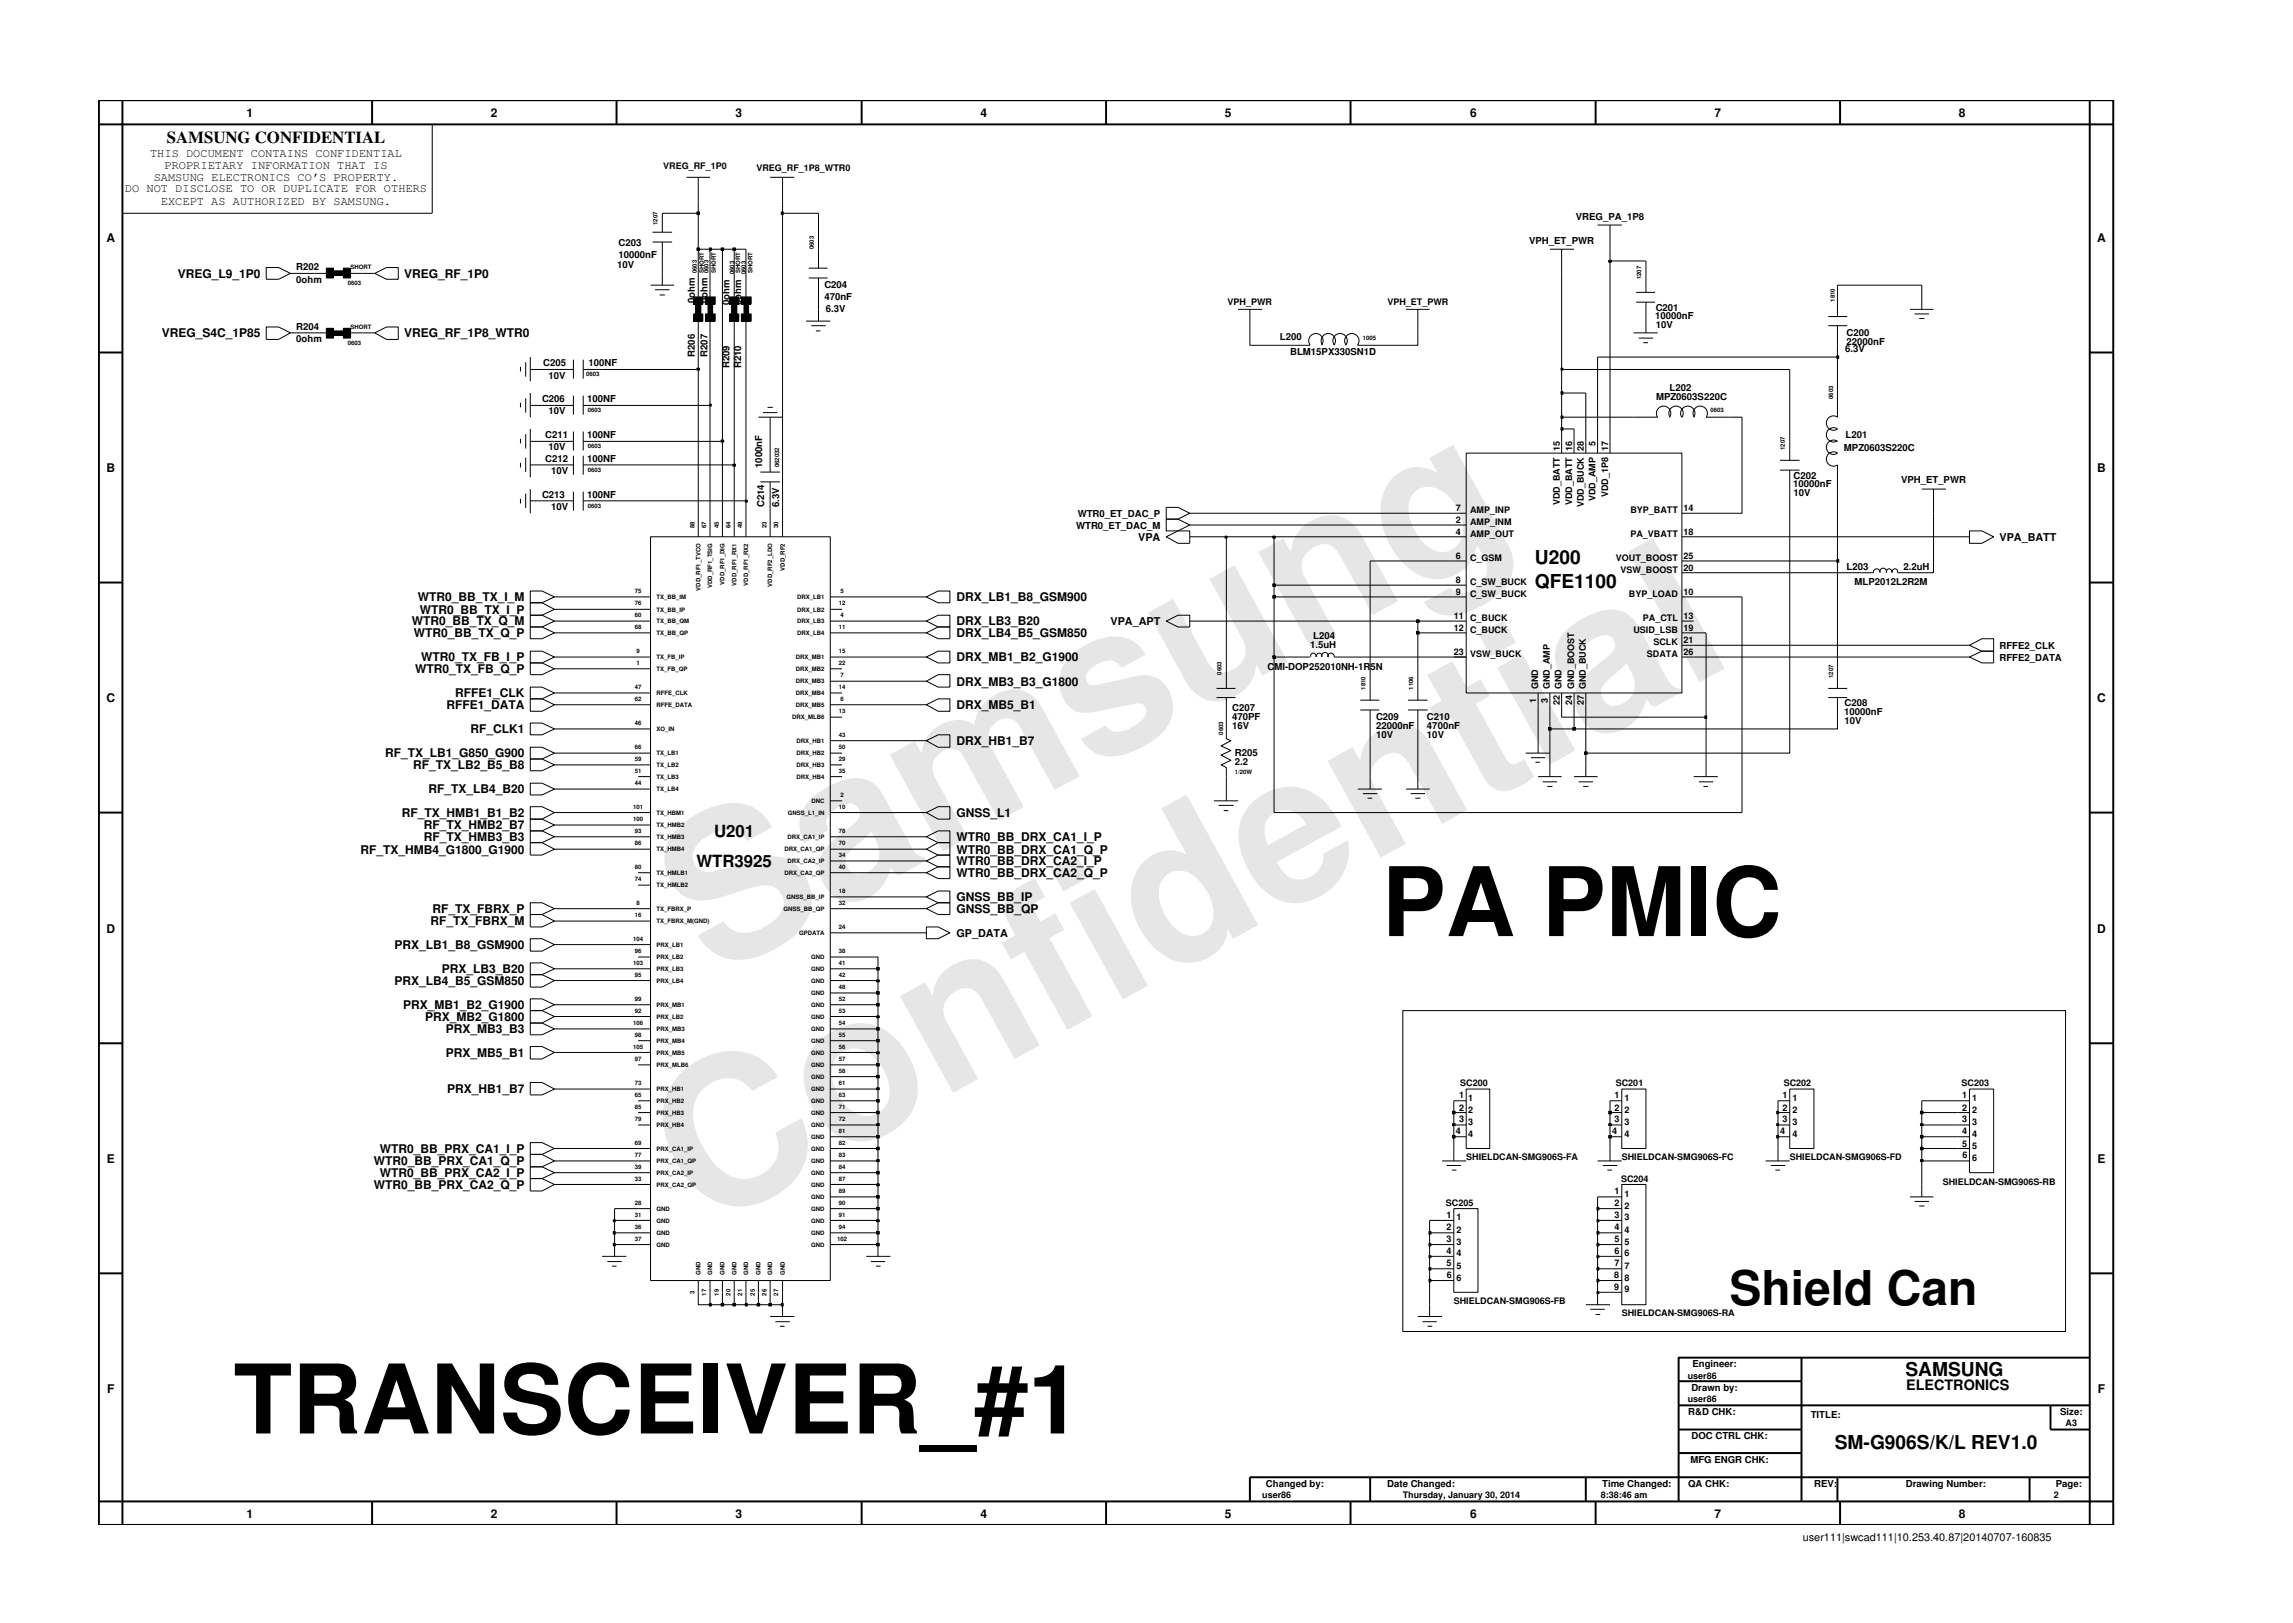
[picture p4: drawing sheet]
<svg xmlns="http://www.w3.org/2000/svg" width="297mm" height="210mm" viewBox="0 0 297 210" stroke-linecap="round" stroke-linejoin="round" font-family="sans-serif">
<defs><g id="words">
<g font-size="26.5" fill="#e6e6e6">
<text x="92.4" y="126.7" transform="rotate(-29 92.4 126.7)">Samsung</text>
<text x="91.1" y="159.4" transform="rotate(-29 91.1 159.4)">Confidential</text>
</g>
<g font-size="12.4">
<text x="179" y="121.3">PA PMIC</text>
<text x="30.3" y="185.7">TRANSCEIVER_#1</text>
</g>
<text font-size="6.2" x="224.1" y="169">Shield Can</text>
<g font-size="2.5">
<text x="198.8" y="76.1">QFE1100</text>
<text x="198.8" y="73.1">U200</text>
<text x="246.8" y="178.3">SAMSUNG</text>
<text x="237.7" y="187.6">SM-G906S/K/L REV1.0</text>
</g>
<g font-size="2.2">
<text x="21.6" y="18.5">SAMSUNG CONFIDENTIAL</text>
<text x="90.2" y="112.3">WTR3925</text>
<text x="92.5" y="108.4">U201</text>
</g>
<text font-size="1.9" x="246.9" y="180">ELECTRONICS</text>
<g font-size="1.6">
<text x="31.9" y="15.2">1</text>
<text x="63.6" y="15.2">2</text>
<text x="95.3" y="15.2">3</text>
<text x="127" y="15.2">4</text>
<text x="158.7" y="15.2">5</text>
<text x="190.4" y="15.2">6</text>
<text x="222.1" y="15.2">7</text>
<text x="253.8" y="15.2">8</text>
<text x="19.4" y="20.3">THIS DOCUMENT CONTAINS CONFIDENTIAL</text>
<text x="19.9" y="23.4">SAMSUNG ELECTRONICS CO’S PROPERTY.</text>
<text x="21.3" y="21.9">PROPRIETARY INFORMATION THAT IS</text>
<text x="16.2" y="24.9">DO NOT DISCLOSE TO OR DUPLICATE FOR OTHERS</text>
<text x="20.8" y="26.5">EXCEPT AS AUTHORIZED BY SAMSUNG.</text>
<text x="13.8" y="31.3">A</text>
<text x="23" y="36">VREG_L9_1P0</text>
<text x="52.4" y="36">VREG_RF_1P0</text>
<text x="271.7" y="31.3">A</text>
<text x="20.9" y="43.7">VREG_S4C_1P85</text>
<text x="52.4" y="43.7">VREG_RF_1P8_WTR0</text>
<text x="13.8" y="61.1">B</text>
<text x="271.7" y="61.1">B</text>
<text x="54.1" y="77.9">WTR0_BB_TX_I_M</text>
<text x="123.9" y="77.9">DRX_LB1_B8_GSM900</text>
<text x="53.3" y="81">WTR0_BB_TX_Q_M</text>
<text x="53.6" y="82.5">WTR0_BB_TX_Q_P</text>
<text x="54.4" y="79.5">WTR0_BB_TX_I_P</text>
<text x="123.9" y="82.5">DRX_LB4_B5_GSM850</text>
<text x="123.9" y="81">DRX_LB3_B20</text>
<text x="53.8" y="87.2">WTR0_TX_FB_Q_P</text>
<text x="54.5" y="85.7">WTR0_TX_FB_I_P</text>
<text x="123.9" y="88.8">DRX_MB3_B3_G1800</text>
<text x="123.9" y="85.7">DRX_MB1_B2_G1900</text>
<text x="13.8" y="90.9">C</text>
<text x="57.8" y="91.9">RFFE1_DATA</text>
<text x="59" y="90.3">RFFE1_CLK</text>
<text x="60.9" y="95">RF_CLK1</text>
<text x="123.9" y="91.9">DRX_MB5_B1</text>
<text x="271.7" y="90.9">C</text>
<text x="49.9" y="98.1">RF_TX_LB1_G850_G900</text>
<text x="53.5" y="99.7">RF_TX_LB2_B5_B8</text>
<text x="123.9" y="96.5">DRX_HB1_B7</text>
<text x="52" y="105.8">RF_TX_HMB1_B1_B2</text>
<text x="54.9" y="107.4">RF_TX_HMB2_B7</text>
<text x="55.5" y="102.8">RF_TX_LB4_B20</text>
<text x="123.9" y="105.8">GNSS_L1</text>
<text x="46.7" y="110.6">RF_TX_HMB4_G1800_G1900</text>
<text x="54.9" y="109">RF_TX_HMB3_B3</text>
<text x="123.9" y="113.6">WTR0_BB_DRX_CA2_Q_P</text>
<text x="123.9" y="112.1">WTR0_BB_DRX_CA2_I_P</text>
<text x="123.9" y="110.6">WTR0_BB_DRX_CA1_Q_P</text>
<text x="123.9" y="109">WTR0_BB_DRX_CA1_I_P</text>
<text x="55.8" y="119.9">RF_TX_FBRX_M</text>
<text x="56" y="118.3">RF_TX_FBRX_P</text>
<text x="123.9" y="118.3">GNSS_BB_QP</text>
<text x="123.9" y="116.8">GNSS_BB_IP</text>
<text x="13.8" y="120.8">D</text>
<text x="51.1" y="122.9">PRX_LB1_B8_GSM900</text>
<text x="271.7" y="120.8">D</text>
<text x="51.1" y="127.6">PRX_LB4_B5_GSM850</text>
<text x="52.2" y="130.7">PRX_MB1_B2_G1900</text>
<text x="57.2" y="126.1">PRX_LB3_B20</text>
<text x="55.1" y="132.2">PRX_MB2_G1800</text>
<text x="57.7" y="133.9">PRX_MB3_B3</text>
<text x="57.7" y="136.9">PRX_MB5_B1</text>
<text x="57.9" y="141.6">PRX_HB1_B7</text>
<text x="49.2" y="149.4">WTR0_BB_PRX_CA1_I_P</text>
<text x="13.8" y="150.6">E</text>
<text x="48.4" y="154">WTR0_BB_PRX_CA2_Q_P</text>
<text x="48.4" y="151">WTR0_BB_PRX_CA1_Q_P</text>
<text x="49.2" y="152.5">WTR0_BB_PRX_CA2_I_P</text>
<text x="271.7" y="150.6">E</text>
<text x="13.9" y="180.4">F</text>
<text x="271.8" y="180.4">F</text>
<text x="31.9" y="196.6">1</text>
<text x="63.6" y="196.6">2</text>
<text x="95.3" y="196.6">3</text>
<text x="127" y="196.6">4</text>
<text x="158.7" y="196.6">5</text>
<text x="190.4" y="196.6">6</text>
<text x="222.1" y="196.6">7</text>
<text x="253.8" y="196.6">8</text>
</g>
<g font-size="1.4">
<text x="147.4" y="70.1">VPA</text>
<text x="259" y="70.1">VPA_BATT</text>
<text x="143.9" y="81">VPA_APT</text>
<text x="123.9" y="121.4">GP_DATA</text>
<text x="233.5" y="199.7">user111|swcad111|10.253.40.87|20140707-160835</text>
</g>
<g font-size="1.2">
<text x="85.9" y="21.9">VREG_RF_1P0</text>
<text x="98" y="22.2">VREG_RF_1P8_WTR0</text>
<text x="204.1" y="28.5">VREG_PA_1P8</text>
<text x="38.4" y="35">R202</text>
<text x="80" y="34.7">10V</text>
<text x="80.1" y="31.9">C203</text>
<text x="80.1" y="33.5">10000nF</text>
<text x="198.1" y="31.6">VPH_ET_PWR</text>
<text x="38.4" y="36.6">0ohm</text>
<text x="90" y="39.3" transform="rotate(-90 90 39.3)">0ohm</text>
<text x="91.6" y="39.3" transform="rotate(-90 91.6 39.3)">0ohm</text>
<text x="94.5" y="39.5" transform="rotate(-90 94.5 39.5)">0ohm</text>
<text x="96" y="39.5" transform="rotate(-90 96 39.5)">0ohm</text>
<text x="106.8" y="38.9">470nF</text>
<text x="106.8" y="37.4">C204</text>
<text x="107" y="40.4">6.3V</text>
<text x="159" y="39.6">VPH_PWR</text>
<text x="179.7" y="39.6">VPH_ET_PWR</text>
<text x="214.4" y="41.3">10000nF</text>
<text x="214.5" y="40.2">C201</text>
<text x="38.4" y="44.3">0ohm</text>
<text x="38.4" y="42.8">R204</text>
<text x="70.4" y="47.4">C205</text>
<text x="76.2" y="47.4">100NF</text>
<text x="90" y="46.3" transform="rotate(-90 90 46.3)">R206</text>
<text x="91.6" y="46.3" transform="rotate(-90 91.6 46.3)">R207</text>
<text x="94.5" y="47.7" transform="rotate(-90 94.5 47.7)">R209</text>
<text x="96" y="47.7" transform="rotate(-90 96 47.7)">R210</text>
<text x="165.8" y="44">L200</text>
<text x="167.1" y="46">BLM15PX330SN1D</text>
<text x="214.5" y="42.5">10V</text>
<text x="239" y="45.6">6.3V</text>
<text x="239.2" y="43.5">C200</text>
<text x="239.2" y="44.7">22000nF</text>
<text x="70.2" y="52.1">C206</text>
<text x="71.1" y="53.6">10V</text>
<text x="71.1" y="49.1">10V</text>
<text x="76.1" y="52.1">100NF</text>
<text x="214.5" y="51.8">MPZ0603S220C</text>
<text x="216.3" y="50.6">L202</text>
<text x="70.6" y="59.9">C212</text>
<text x="70.6" y="56.8">C211</text>
<text x="71.1" y="58.3">10V</text>
<text x="76.1" y="59.9">100NF</text>
<text x="76.1" y="56.8">100NF</text>
<text x="202" y="58.5" transform="rotate(-90 202 58.5)">15</text>
<text x="203.7" y="58.5" transform="rotate(-90 203.7 58.5)">16</text>
<text x="205.2" y="58.5" transform="rotate(-90 205.2 58.5)">28</text>
<text x="206.7" y="57.8" transform="rotate(-90 206.7 57.8)">5</text>
<text x="208.3" y="58.5" transform="rotate(-90 208.3 58.5)">17</text>
<text x="238.9" y="58.4">MPZ0603S220C</text>
<text x="239.1" y="56.8">L201</text>
<text x="70.2" y="64.5">C213</text>
<text x="71.4" y="61.4">10V</text>
<text x="76.1" y="64.5">100NF</text>
<text x="98.7" y="60.6" transform="rotate(-90 98.7 60.6)">1000nF</text>
<text x="99" y="65.7" transform="rotate(-90 99 65.7)">C214</text>
<text x="101" y="65.7" transform="rotate(-90 101 65.7)">6.3V</text>
<text x="202" y="65.4" transform="rotate(-90 202 65.4)">VDD_BATT</text>
<text x="203.7" y="65.4" transform="rotate(-90 203.7 65.4)">VDD_BATT</text>
<text x="205.2" y="65.7" transform="rotate(-90 205.2 65.7)">VDD_BUCK</text>
<text x="206.7" y="64.9" transform="rotate(-90 206.7 64.9)">VDD_AMP</text>
<text x="208.3" y="64.4" transform="rotate(-90 208.3 64.4)">VDD_1P8</text>
<text x="232.3" y="63.1">10000nF</text>
<text x="232.3" y="64.3">10V</text>
<text x="232.3" y="62">C202</text>
<text x="246.3" y="62.6">VPH_ET_PWR</text>
<text x="71.4" y="66.1">10V</text>
<text x="139.4" y="68.5">WTR0_ET_DAC_M</text>
<text x="139.6" y="67">WTR0_ET_DAC_P</text>
<text x="188.6" y="67.8">2</text>
<text x="188.6" y="66.2">7</text>
<text x="188.6" y="69.3">4</text>
<text x="190.4" y="68">AMP_INM</text>
<text x="190.4" y="69.5">AMP_OUT</text>
<text x="190.4" y="66.5">AMP_INP</text>
<text x="211.2" y="69.5">PA_VBATT</text>
<text x="211.2" y="66.5">BYP_BATT</text>
<text x="218.1" y="69.3">18</text>
<text x="218.1" y="66.2">14</text>
<text x="188.6" y="72.4">6</text>
<text x="188.6" y="75.6">8</text>
<text x="188.6" y="77.1">9</text>
<text x="190.4" y="72.7">C_GSM</text>
<text x="190.4" y="75.8">C_SW_BUCK</text>
<text x="190.4" y="77.3">C_SW_BUCK</text>
<text x="209.3" y="72.7">VOUT_BOOST</text>
<text x="209.9" y="74.2">VSW_BOOST</text>
<text x="211" y="77.3">BYP_LOAD</text>
<text x="218.1" y="72.4">25</text>
<text x="218.1" y="73.9">20</text>
<text x="218.1" y="77.1">10</text>
<text x="239.2" y="73.9">L203</text>
<text x="240.2" y="75.8">MLP2012L2R2M</text>
<text x="246.6" y="73.9">2.2uH</text>
<text x="169.7" y="83.9">1.5uH</text>
<text x="170.1" y="82.7">L204</text>
<text x="188.3" y="80.2">11</text>
<text x="188.3" y="81.7">12</text>
<text x="190.4" y="80.5">C_BUCK</text>
<text x="190.4" y="82">C_BUCK</text>
<text x="211.6" y="82">USID_LSB</text>
<text x="212.8" y="80.5">PA_CTL</text>
<text x="214.2" y="83.6">SCLK</text>
<text x="218.1" y="83.3">21</text>
<text x="218.1" y="81.7">19</text>
<text x="218.1" y="80.2">13</text>
<text x="164.2" y="86.8">CMI-DOP252010NH-1R5N</text>
<text x="188.3" y="84.9">23</text>
<text x="190.4" y="85.1">VSW_BUCK</text>
<text x="199.2" y="89.3" transform="rotate(-90 199.2 89.3)">GND</text>
<text x="200.8" y="89.3" transform="rotate(-90 200.8 89.3)">GND_AMP</text>
<text x="202.3" y="89.3" transform="rotate(-90 202.3 89.3)">GND</text>
<text x="203.9" y="89.3" transform="rotate(-90 203.9 89.3)">GND_BOOST</text>
<text x="205.4" y="89.3" transform="rotate(-90 205.4 89.3)">GND_BUCK</text>
<text x="213.4" y="85.1">SDATA</text>
<text x="218.1" y="84.9">26</text>
<text x="259" y="85.6">RFFE2_DATA</text>
<text x="259" y="84.1">RFFE2_CLK</text>
<text x="159.6" y="92.1">C207</text>
<text x="159.6" y="94.4">16V</text>
<text x="159.6" y="93.2">470PF</text>
<text x="178.3" y="95.6">10V</text>
<text x="178.3" y="93.2">C209</text>
<text x="178.3" y="94.4">22000nF</text>
<text x="184.9" y="93.2">C210</text>
<text x="184.9" y="94.4">4700nF</text>
<text x="184.9" y="95.6">10V</text>
<text x="199" y="91" transform="rotate(-90 199 91)">1</text>
<text x="200.5" y="91" transform="rotate(-90 200.5 91)">3</text>
<text x="202" y="91.3" transform="rotate(-90 202 91.3)">22</text>
<text x="203.7" y="91.3" transform="rotate(-90 203.7 91.3)">24</text>
<text x="205.2" y="91.3" transform="rotate(-90 205.2 91.3)">27</text>
<text x="238.9" y="92.6">10000nF</text>
<text x="238.9" y="93.8">10V</text>
<text x="239" y="91.5">C208</text>
<text x="160" y="97.9">R205</text>
<text x="160" y="99.1">2.2</text>
<text x="189" y="142.3">1</text>
<text x="189" y="143.9">2</text>
<text x="189.2" y="140.7">SC200</text>
<text x="190.2" y="142.6">1</text>
<text x="209.2" y="142.3">1</text>
<text x="209.2" y="143.9">2</text>
<text x="209.3" y="140.7">SC201</text>
<text x="210.4" y="142.6">1</text>
<text x="230.9" y="142.3">1</text>
<text x="230.9" y="143.9">2</text>
<text x="231.1" y="140.7">SC202</text>
<text x="232.2" y="142.6">1</text>
<text x="254.1" y="140.7">SC203</text>
<text x="254.2" y="142.3">1</text>
<text x="254.2" y="143.9">2</text>
<text x="255.5" y="142.6">1</text>
<text x="188.6" y="146.9">4</text>
<text x="189" y="145.4">3</text>
<text x="190.2" y="147.3">4</text>
<text x="190.2" y="144.1">2</text>
<text x="190.2" y="145.7">3</text>
<text x="208.8" y="146.9">4</text>
<text x="209.2" y="145.4">3</text>
<text x="210.4" y="147.3">4</text>
<text x="210.4" y="144.1">2</text>
<text x="210.4" y="145.7">3</text>
<text x="230.6" y="146.9">4</text>
<text x="230.9" y="145.4">3</text>
<text x="232.2" y="144.1">2</text>
<text x="232.2" y="145.7">3</text>
<text x="232.2" y="147.3">4</text>
<text x="254.2" y="145.4">3</text>
<text x="254.2" y="146.9">4</text>
<text x="254.2" y="148.5">5</text>
<text x="255.5" y="144.1">2</text>
<text x="255.5" y="145.7">3</text>
<text x="255.5" y="147.3">4</text>
<text x="255.5" y="148.8">5</text>
<text x="189.9" y="150.3">SHIELDCAN-SMG906S-FA</text>
<text x="209.2" y="154.7">1</text>
<text x="210" y="153.1">SC204</text>
<text x="210.1" y="150.3">SHIELDCAN-SMG906S-FC</text>
<text x="210.4" y="155.1">1</text>
<text x="231.8" y="150.3">SHIELDCAN-SMG906S-FD</text>
<text x="251.7" y="153.5">SHIELDCAN-SMG906S-RB</text>
<text x="254.2" y="150.1">6</text>
<text x="255.5" y="150.4">6</text>
<text x="187.3" y="156.2">SC205</text>
<text x="187.4" y="159.4">2</text>
<text x="187.4" y="160.9">3</text>
<text x="187.4" y="157.8">1</text>
<text x="188.7" y="158.1">1</text>
<text x="188.7" y="159.7">2</text>
<text x="188.7" y="161.2">3</text>
<text x="209.2" y="156.2">2</text>
<text x="209.2" y="157.8">3</text>
<text x="209.2" y="159.4">4</text>
<text x="209.2" y="160.9">5</text>
<text x="210.4" y="156.6">2</text>
<text x="210.4" y="158.1">3</text>
<text x="210.4" y="159.7">4</text>
<text x="210.4" y="161.2">5</text>
<text x="187.4" y="162.5">4</text>
<text x="187.4" y="164">5</text>
<text x="187.4" y="165.6">6</text>
<text x="188.7" y="162.8">4</text>
<text x="188.7" y="164.4">5</text>
<text x="188.7" y="165.9">6</text>
<text x="209.1" y="165.6">8</text>
<text x="209.1" y="167.2">9</text>
<text x="209.2" y="164">7</text>
<text x="209.2" y="162.5">6</text>
<text x="210.4" y="164.4">7</text>
<text x="210.4" y="165.9">8</text>
<text x="210.4" y="167.4">9</text>
<text x="210.4" y="162.8">6</text>
<text x="188.3" y="168.9">SHIELDCAN-SMG906S-FB</text>
<text x="210.1" y="170.5">SHIELDCAN-SMG906S-RA</text>
<text x="218.6" y="178.6">user86</text>
<text x="219.2" y="177.1">Engineer:</text>
<text x="218.6" y="181.6">user86</text>
<text x="218.7" y="183.3">R&amp;D CHK:</text>
<text x="219.1" y="180.1">Drawn by:</text>
<text x="234.6" y="183.7">TITLE:</text>
<text x="266.9" y="183.3">Size:</text>
<text x="267.6" y="184.8">A3</text>
<text x="219" y="189.5">MFG ENGR CHK:</text>
<text x="219.1" y="186.4">DOC CTRL CHK:</text>
<text x="163.5" y="194.1">user86</text>
<text x="164" y="192.6">Changed by:</text>
<text x="179.7" y="192.6">Date Changed:</text>
<text x="181.7" y="194.1">Thursday, January 30, 2014</text>
<text x="207.4" y="194.1">8:38:46 am</text>
<text x="207.5" y="192.6">Time Changed:</text>
<text x="218.7" y="192.6">QA CHK:</text>
<text x="235" y="192.6">REV:</text>
<text x="246.9" y="192.6">Drawing Number:</text>
<text x="266.1" y="194.1">2</text>
<text x="266.3" y="192.6">Page:</text>
</g>
<g font-size=".8">
<text x="85.2" y="29.2" transform="rotate(-90 85.2 29.2)">1207</text>
<text x="45.4" y="34.8">SHORT</text>
<text x="90.3" y="35.4" transform="rotate(-90 90.3 35.4)">0603</text>
<text x="91.2" y="35.4" transform="rotate(-90 91.2 35.4)">SHORT</text>
<text x="91.8" y="35.4" transform="rotate(-90 91.8 35.4)">0603</text>
<text x="92.7" y="35.4" transform="rotate(-90 92.7 35.4)">SHORT</text>
<text x="95.1" y="35.5" transform="rotate(-90 95.1 35.5)">0603</text>
<text x="95.9" y="35.4" transform="rotate(-90 95.9 35.4)">SHORT</text>
<text x="96.6" y="35.5" transform="rotate(-90 96.6 35.5)">0603</text>
<text x="97.5" y="35.4" transform="rotate(-90 97.5 35.4)">SHORT</text>
<text x="105.4" y="32.3" transform="rotate(-90 105.4 32.3)">0603</text>
<text x="45.1" y="36.9">0603</text>
<text x="212.6" y="36.2" transform="rotate(-90 212.6 36.2)">1207</text>
<text x="237.7" y="39.1" transform="rotate(-90 237.7 39.1)">1810</text>
<text x="45.1" y="44.7">0603</text>
<text x="45.4" y="42.6">SHORT</text>
<text x="176.6" y="44">1005</text>
<text x="75.9" y="48.8">0603</text>
<text x="76.1" y="53.3">0603</text>
<text x="221.6" y="53.3">0603</text>
<text x="237.5" y="51.7" transform="rotate(-90 237.5 51.7)">0603</text>
<text x="76.1" y="58">0603</text>
<text x="231.2" y="58.3" transform="rotate(-90 231.2 58.3)">1207</text>
<text x="76.1" y="65.8">0603</text>
<text x="76.1" y="61.1">0603</text>
<text x="101" y="60.5" transform="rotate(-90 101 60.5)">062032</text>
<text x="90" y="68.4" transform="rotate(-90 90 68.4)">88</text>
<text x="91.5" y="68.4" transform="rotate(-90 91.5 68.4)">67</text>
<text x="93.1" y="68.4" transform="rotate(-90 93.1 68.4)">45</text>
<text x="94.6" y="68.4" transform="rotate(-90 94.6 68.4)">64</text>
<text x="96.2" y="68.4" transform="rotate(-90 96.2 68.4)">49</text>
<text x="99.3" y="68.4" transform="rotate(-90 99.3 68.4)">23</text>
<text x="100.8" y="68.4" transform="rotate(-90 100.8 68.4)">30</text>
<text x="82.2" y="76.8">75</text>
<text x="85" y="77.6">TX_BB_IM</text>
<text x="90.7" y="76.5" transform="rotate(-90 90.7 76.5)">VDD_RF1_TVCO</text>
<text x="92.3" y="76.2" transform="rotate(-90 92.3 76.2)">VDD_RF1_TSIG</text>
<text x="93.9" y="75.7" transform="rotate(-90 93.9 75.7)">VDD_RF1_DIG</text>
<text x="95.4" y="75.9" transform="rotate(-90 95.4 75.9)">VDD_RF1_RX1</text>
<text x="96.9" y="75.9" transform="rotate(-90 96.9 75.9)">VDD_RF1_RX2</text>
<text x="100" y="76" transform="rotate(-90 100 76)">VDD_RF2_LDO</text>
<text x="101.7" y="73.9" transform="rotate(-90 101.7 73.9)">VDD_RF2</text>
<text x="103.3" y="77.6">DRX_LB1</text>
<text x="108.9" y="76.8">5</text>
<text x="82.2" y="81.5">68</text>
<text x="82.2" y="80">60</text>
<text x="82.2" y="78.4">76</text>
<text x="85" y="82.3">TX_BB_QP</text>
<text x="85" y="80.7">TX_BB_QM</text>
<text x="85" y="79.2">TX_BB_IP</text>
<text x="103.3" y="82.3">DRX_LB4</text>
<text x="103.3" y="79.2">DRX_LB2</text>
<text x="103.3" y="80.7">DRX_LB3</text>
<text x="108.6" y="81.5">11</text>
<text x="108.6" y="78.4">12</text>
<text x="108.9" y="80">4</text>
<text x="82.2" y="89.3">47</text>
<text x="82.4" y="86.2">1</text>
<text x="82.4" y="84.6">9</text>
<text x="85" y="86.9">TX_FB_QP</text>
<text x="85" y="85.4">TX_FB_IP</text>
<text x="103.1" y="86.9">DRX_MB2</text>
<text x="103.1" y="85.4">DRX_MB1</text>
<text x="103.1" y="88.5">DRX_MB3</text>
<text x="108.6" y="86.2">22</text>
<text x="108.6" y="89.3">14</text>
<text x="108.6" y="84.6">15</text>
<text x="108.9" y="87.7">7</text>
<text x="158.2" y="87.4" transform="rotate(-90 158.2 87.4)">0603</text>
<text x="176.9" y="89.4" transform="rotate(-90 176.9 89.4)">1810</text>
<text x="183" y="89.4" transform="rotate(-90 183 89.4)">1106</text>
<text x="237.5" y="87.8" transform="rotate(-90 237.5 87.8)">1207</text>
<text x="82.2" y="94">46</text>
<text x="82.2" y="90.8">62</text>
<text x="85" y="94.7">XO_IN</text>
<text x="85" y="90.1">RFFE_CLK</text>
<text x="85" y="91.6">RFFE_DATA</text>
<text x="102.6" y="93.2">DRX_MLB6</text>
<text x="103.1" y="90.1">DRX_MB4</text>
<text x="103.1" y="91.6">DRX_MB5</text>
<text x="108.6" y="92.4">13</text>
<text x="108.6" y="95.5">43</text>
<text x="108.9" y="90.8">6</text>
<text x="158.4" y="95.2" transform="rotate(-90 158.4 95.2)">0603</text>
<text x="82.2" y="97.1">66</text>
<text x="82.2" y="98.6">59</text>
<text x="82.2" y="100.1">51</text>
<text x="82.2" y="101.7">44</text>
<text x="85" y="97.8">TX_LB1</text>
<text x="85" y="99.4">TX_LB2</text>
<text x="85" y="100.9">TX_LB3</text>
<text x="103.2" y="100.9">DRX_HB4</text>
<text x="103.2" y="99.4">DRX_HB3</text>
<text x="103.2" y="97.8">DRX_HB2</text>
<text x="103.2" y="96.2">DRX_HB1</text>
<text x="108.6" y="100.1">35</text>
<text x="108.6" y="98.6">29</text>
<text x="108.6" y="97.1">50</text>
<text x="160" y="100.3">1/20W</text>
<text x="82" y="106.4">100</text>
<text x="82" y="104.8">101</text>
<text x="82.2" y="107.9">93</text>
<text x="85" y="107.2">TX_HMB2</text>
<text x="85" y="105.6">TX_HBM1</text>
<text x="85" y="102.5">TX_LB4</text>
<text x="102" y="105.6">GNSS_L1_IN</text>
<text x="105.1" y="104">DNC</text>
<text x="108.6" y="104.8">10</text>
<text x="108.6" y="107.9">78</text>
<text x="108.9" y="103.3">2</text>
<text x="82.2" y="109.4">86</text>
<text x="82.2" y="112.6">80</text>
<text x="85" y="108.7">TX_HMB3</text>
<text x="85" y="110.3">TX_HMB4</text>
<text x="85" y="113.3">TX_HMLB1</text>
<text x="101.6" y="110.3">DRX_CA1_QP</text>
<text x="101.6" y="113.3">DRX_CA2_QP</text>
<text x="102" y="111.8">DRX_CA2_IP</text>
<text x="102" y="108.7">DRX_CA1_IP</text>
<text x="108.6" y="109.4">70</text>
<text x="108.6" y="111.1">34</text>
<text x="108.6" y="112.6">40</text>
<text x="82.2" y="118.8">16</text>
<text x="82.2" y="114.1">74</text>
<text x="82.4" y="117.2">8</text>
<text x="85" y="119.6">TX_FBRX_M(GND)</text>
<text x="85" y="118">TX_FBRX_P</text>
<text x="85" y="114.9">TX_HMLB2</text>
<text x="101.5" y="118">GNSS_BB_QP</text>
<text x="101.9" y="116.5">GNSS_BB_IP</text>
<text x="108.6" y="115.7">18</text>
<text x="108.6" y="117.2">32</text>
<text x="82" y="125">103</text>
<text x="82" y="121.9">104</text>
<text x="82.2" y="123.5">96</text>
<text x="85" y="124.3">PRX_LB2</text>
<text x="85" y="125.8">PRX_LB3</text>
<text x="85" y="122.7">PRX_LB1</text>
<text x="103.5" y="121.1">GPDATA</text>
<text x="105.1" y="124.3">GND</text>
<text x="105.1" y="125.8">GND</text>
<text x="108.6" y="120.4">24</text>
<text x="108.6" y="123.5">38</text>
<text x="108.6" y="125">41</text>
<text x="82.2" y="126.5">95</text>
<text x="82.2" y="129.7">99</text>
<text x="82.2" y="131.2">92</text>
<text x="85" y="127.3">PRX_LB4</text>
<text x="85" y="130.4">PRX_MB1</text>
<text x="85" y="132">PRX_LB2</text>
<text x="105.1" y="128.9">GND</text>
<text x="105.1" y="130.4">GND</text>
<text x="105.1" y="132">GND</text>
<text x="105.1" y="127.3">GND</text>
<text x="108.6" y="128.2">48</text>
<text x="108.6" y="129.7">52</text>
<text x="108.6" y="131.2">53</text>
<text x="108.6" y="126.5">42</text>
<text x="82" y="135.9">105</text>
<text x="82" y="132.8">106</text>
<text x="82.2" y="137.5">97</text>
<text x="82.2" y="134.3">98</text>
<text x="85" y="135.1">PRX_MB4</text>
<text x="85" y="136.6">PRX_MB5</text>
<text x="85" y="133.6">PRX_MB3</text>
<text x="105.1" y="133.6">GND</text>
<text x="105.1" y="135.1">GND</text>
<text x="105.1" y="136.6">GND</text>
<text x="108.6" y="137.5">57</text>
<text x="108.6" y="132.8">54</text>
<text x="108.6" y="134.3">55</text>
<text x="108.6" y="135.9">56</text>
<text x="82.2" y="142.1">65</text>
<text x="82.2" y="143.7">85</text>
<text x="82.2" y="140.5">73</text>
<text x="85" y="138.2">PRX_MLB6</text>
<text x="85" y="142.9">PRX_HB2</text>
<text x="85" y="141.4">PRX_HB1</text>
<text x="105.1" y="138.2">GND</text>
<text x="105.1" y="139.8">GND</text>
<text x="105.1" y="141.4">GND</text>
<text x="105.1" y="142.9">GND</text>
<text x="108.6" y="139">58</text>
<text x="108.6" y="140.5">61</text>
<text x="108.6" y="143.7">71</text>
<text x="108.6" y="142.1">63</text>
<text x="82.2" y="148.3">69</text>
<text x="82.2" y="145.2">79</text>
<text x="82.2" y="149.8">77</text>
<text x="85" y="149.1">PRX_CA1_IP</text>
<text x="85" y="146">PRX_HB4</text>
<text x="85" y="144.4">PRX_HB3</text>
<text x="105.1" y="147.5">GND</text>
<text x="105.1" y="149.1">GND</text>
<text x="105.1" y="144.4">GND</text>
<text x="105.1" y="146">GND</text>
<text x="108.6" y="146.8">81</text>
<text x="108.6" y="148.3">82</text>
<text x="108.6" y="149.8">83</text>
<text x="108.6" y="145.2">72</text>
<text x="82.2" y="153">33</text>
<text x="82.2" y="151.4">39</text>
<text x="85" y="152.2">PRX_CA2_IP</text>
<text x="85" y="153.7">PRX_CA2_QP</text>
<text x="85" y="150.7">PRX_CA1_QP</text>
<text x="105.1" y="153.7">GND</text>
<text x="105.1" y="155.3">GND</text>
<text x="105.1" y="150.7">GND</text>
<text x="105.1" y="152.2">GND</text>
<text x="108.6" y="153">87</text>
<text x="108.6" y="154.6">89</text>
<text x="108.6" y="151.4">84</text>
<text x="82.2" y="157.6">31</text>
<text x="82.2" y="159.2">36</text>
<text x="82.2" y="160.8">37</text>
<text x="82.2" y="156.1">28</text>
<text x="85" y="158.4">GND</text>
<text x="85" y="160">GND</text>
<text x="85" y="161.5">GND</text>
<text x="85" y="156.9">GND</text>
<text x="105.1" y="160">GND</text>
<text x="105.1" y="161.5">GND</text>
<text x="105.1" y="156.9">GND</text>
<text x="105.1" y="158.4">GND</text>
<text x="108.4" y="160.8">102</text>
<text x="108.6" y="159.2">94</text>
<text x="108.6" y="156.1">90</text>
<text x="108.6" y="157.6">91</text>
<text x="90" y="167.6" transform="rotate(-90 90 167.6)">3</text>
<text x="90.7" y="165.1" transform="rotate(-90 90.7 165.1)">GND</text>
<text x="91.5" y="167.8" transform="rotate(-90 91.5 167.8)">17</text>
<text x="92.3" y="165.1" transform="rotate(-90 92.3 165.1)">GND</text>
<text x="93.1" y="167.8" transform="rotate(-90 93.1 167.8)">19</text>
<text x="93.9" y="165.1" transform="rotate(-90 93.9 165.1)">GND</text>
<text x="94.6" y="167.8" transform="rotate(-90 94.6 167.8)">20</text>
<text x="95.4" y="165.1" transform="rotate(-90 95.4 165.1)">GND</text>
<text x="96.2" y="167.8" transform="rotate(-90 96.2 167.8)">21</text>
<text x="96.9" y="165.1" transform="rotate(-90 96.9 165.1)">GND</text>
<text x="97.8" y="167.8" transform="rotate(-90 97.8 167.8)">25</text>
<text x="98.5" y="165.1" transform="rotate(-90 98.5 165.1)">GND</text>
<text x="99.3" y="167.8" transform="rotate(-90 99.3 167.8)">26</text>
<text x="100" y="165.1" transform="rotate(-90 100 165.1)">GND</text>
<text x="100.8" y="167.8" transform="rotate(-90 100.8 167.8)">27</text>
<text x="101.7" y="165.1" transform="rotate(-90 101.7 165.1)">GND</text>
</g>
</g></defs>
<g fill="none" stroke="#000" stroke-width=".13">
<path d="M56 16.1v11.5h-40.1M34.5 34.7h1.6l1.5 .7-1.5 .8h-1.6zM37.6 35.4h4.7M42.3 34.7h.9v1.3h-.9zM43.2 35.1h1.3v.6h-1.3zM44.5 34.7h.9v1.3h-.9zM45.4 35.4h3.1M48.5 35.4l1.6-.7h1.5v1.5h-1.5zM84.3 36.9h3M84.5 31.4h2.6M84.5 30.1h2.6M84.9 37.5h1.8"/>
<path d="M85.5 38.2h.6M85.8 31.4v5.5M88.9 23h3.1M89.9 38.5h1.1v.9h-1.1zM90.1 39.4h.7v1.3h-.7zM90.3 32.1h.3v.4h-.3zM90.3 27.5h.3v.3h-.3zM90.5 23v15.5M90.5 32.3h6.1v6.2M90.5 27.6h-4.7v2.5M91.4 38.5h1.3v.9h-1.3zM91.7 39.4h.6v1.3h-.6z"/>
<path d="M91.9 32.1h.2v.4h-.2zM92 32.3v6.2M93.4 32.1h.4v.4h-.4zM93.6 32.3v37.2M94.5 38.5h1.2v.9h-1.2zM94.8 39.4h.6v1.3h-.6zM94.9 32.1h.4v.4h-.4zM95.1 32.3v6.2M96 38.5h1.3v.9h-1.3zM96.4 39.4h.6v1.3h-.6zM99.8 23h3.1M101.2 27.5h.3v.3h-.3z"/>
<path d="M101.4 23v46.5M101.4 27.6h4.6v7.1M104.8 36h2.4M104.8 34.7h2.4M106 36v5.6M200.8 32.3h3.1M202.3 32.3v26.4M207 29.2h3.1M208.4 33.7h.3v.3h-.3zM208.6 33.8h4.6v4.1M208.6 29.2v29.5M211.9 39.1h2.5"/>
<path d="M211.9 37.9h2.5M213.2 39.1v4M34.5 42.4h1.6l1.5 .7-1.5 .9h-1.6zM37.6 43.1h4.7M42.3 42.5h.9v1.3h-.9zM43.2 42.9h1.3v.6h-1.3zM44.5 42.5h.9v1.3h-.9zM45.4 43.1h3.1M48.5 43.1l1.6-.7h1.5v1.6h-1.5zM67.4 47.5v.6M67.4 52.2v.6M67.4 56.8v.6"/>
<path d="M67.4 60v.6M68.1 46.9v1.9M68.1 51.6v1.9M68.1 56.2v1.9M68.1 59.3v1.9M68.7 52.5h5.6M68.7 47.9h5.6M68.7 46.3v3.1M68.7 50.9v3.1M68.7 55.6v6.2M68.7 57.2h5.6M74.3 46.6v2.5"/>
<path d="M74.3 51.3v2.4M74.3 55.9v2.5M74.3 59v2.5M75.6 46.6v2.5M75.6 51.3v2.4M75.6 55.9v2.5M75.6 59v2.5M75.6 52.5h16.4M75.6 47.9h14.9M75.6 57.2h18M89.9 40.7h1.1v.9h-1.1zM90.3 47.7h.3v.2h-.3z"/>
<path d="M90.5 41.6v27.9M91.4 40.7h1.3v.9h-1.3zM91.9 52.4h.2v.2h-.2zM92 41.6v27.9M93.4 57h.4v.3h-.4zM94.5 40.7h1.2v.9h-1.2zM95.1 41.6v27.9M96 40.7h1.3v.9h-1.3zM96.6 41.6v27.9M98.2 54h3.2M98.8 53.5h1.9M99.4 52.8h.7"/>
<path d="M99.8 54v7.2M104.4 41.6h3.2M105.1 42.2h1.9M105.7 42.9h.6M160.4 40.1h3.1M161.9 40.1v4.6h7.8M169.7 44.7a.93 .93 0 0 1 .1-1.2 .93 .93 0 0 1 1.3 0 .93 .93 0 0 1 .1 1.2M171.3 44.7a.93 .93 0 0 1 .2-1.3 .93 .93 0 0 1 1.2 .1 .93 .93 0 0 1 .1 1.2M172.9 44.7a.93 .93 0 0 1 .1-1.2 .93 .93 0 0 1 1.2 0 .93 .93 0 0 1 .1 1.2M174.4 44.7a.93 .93 0 0 1 .1-1.2 .93 .93 0 0 1 1.3 0 .93 .93 0 0 1 .1 1.2M182.1 40.1h3.1M183.7 40.1v4.6h-7.8"/>
<path d="M189.9 58.7h28v31.1h-28zM202.2 55.4h.3v.3h-.3zM202.2 53.9h.3v.3h-.3zM202.2 50.7h.3v.4h-.3zM202.2 47.7h.3v.2h-.3zM202.3 54l12.4 .1a.93 .93 0 0 1 .8-1.5 .93 .93 0 0 1 .8 1.5M202.3 47.9h29.5v11.7M202.3 55.6h1.6v3.1M202.3 50.9h3.1v7.8M211.6 43.1h3.1M212.3 43.8h1.9M212.9 44.4h.6"/>
<path d="M216.3 54a.93 .93 0 0 1 .8-1.4 .93 .93 0 0 1 .8 1.5M217.9 54.1a.93 .93 0 0 1 .7-1.5 .93 .93 0 0 1 .8 1.5M219.4 54a.93 .93 0 0 1 .9-1.4 .93 .93 0 0 1 .7 1.5M221 54h4.7v12.5h-7.8M230.6 59.6h2.5M236.8 41h2.5M236.8 42.2h2.5M237.9 46.1h.3v.3h-.3zM238 42.2v11.8a.93 .93 0 0 0-1.4 .8 .93 .93 0 0 0 1.4 .8 .93 .93 0 0 0-1.4 .7 .93 .93 0 0 0 1.4 .8M238 46.3h-31v12.4M238 57.2a.93 .93 0 0 0-1.4 .7 .93 .93 0 0 0 1.4 .8M238 58.7a.93 .93 0 0 0-1.4 .8 .93 .93 0 0 0 1.4 .7v29"/>
<path d="M247.4 40.1h3.1M248 40.7h1.9M248.6 41.3h.7M248.9 40.1v-3.2h-10.9v4.1M67.4 64.6v.6M68.1 64v1.8M68.7 79.7h1.5l1.6 .8-1.6 .7h-1.5zM68.7 76.6h1.5l1.6 .7-1.6 .8h-1.5zM68.7 78.1h1.5l1.6 .8-1.6 .8h-1.5zM68.7 64.9h5.6M68.7 63.4v3.1M68.7 60.2h5.6"/>
<path d="M71.8 77.3h12.5M71.8 78.9h12.5M74.3 63.7v2.5M75.6 64.9h21M75.6 63.7v2.5M75.6 60.2h19.5M84.3 69.5h23.3v96.4h-23.3zM84.3 69.5h.1M94.9 60.1h.4v.3h-.4zM96.5 64.8h.3v.3h-.3zM98.5 62.4h2.5M98.5 61.2h2.5"/>
<path d="M99.8 62.4v7.1M107.6 77.3h12.4M107.6 78.9h1.5M120 77.3l1.5-.7h1.5v1.5h-1.5zM151.1 67.3h1.5l1.5 .7-1.5 .8h-1.5zM151.1 65.7h1.5l1.5 .8-1.5 .8h-1.5zM151.1 69.5l1.5-.7h1.5v1.6h-1.5zM154.1 69.5h35.8M154.1 68h35.8M154.1 66.5h35.8M158.7 69.5h.2v.2h-.2zM158.9 69.5v19.7"/>
<path d="M164.9 77.2h.3v.3h-.3zM164.9 75.6h.3v.4h-.3zM164.9 69.5h.3v.2h-.3zM165 77.3h24.9M165 69.5v35.8h60.7v-28h-7.8M165 75.8h24.9M189.9 72.7h-12.4v18M217.9 69.5h37.2M217.9 72.7h20.1M230.6 60.9h2.5M231.8 60.9v36.7h-26.4M237.9 72.5h.3v.3h-.3z"/>
<path d="M243.5 74.2a.42 .42 0 0 0-.4-.5 .42 .42 0 0 0-.4 .5h-24.8M243.6 74.2a.42 .42 0 0 1 .4-.6 .42 .42 0 0 1 .3 .6M244.4 74.2a.34 .34 0 0 1 .3-.5 .34 .34 0 0 1 .3 .5M245.2 74.2a.34 .34 0 0 1 .3-.5 .34 .34 0 0 1 .3 .5M248.9 63.4h3.2M250.5 63.4v10.8h-4.7M255.1 68.8h1.6l1.6 .7-1.6 .9h-1.6zM68.7 81.2h1.5l1.6 .8-1.6 .7h-1.5zM68.7 96.8h1.5l1.6 .8-1.6 .7h-1.5zM68.7 89h1.5l1.6 .8-1.6 .7h-1.5zM68.7 85.9h1.5l1.6 .7-1.6 .8h-1.5zM68.7 84.4h1.5l1.6 .7-1.6 .8h-1.5z"/>
<path d="M68.7 93.7h1.5l1.6 .7-1.6 .8h-1.5zM68.7 90.5h1.5l1.6 .8-1.6 .8h-1.5zM68.7 98.3h1.5l1.6 .8-1.6 .8h-1.5zM71.8 97.6h12.5M71.8 99.1h12.5M71.8 80.5h12.5M71.8 82h12.5M71.8 85.1h12.5M71.8 86.6h12.5M71.8 89.8h12.5M71.8 91.3h12.5M71.8 94.4h12.5"/>
<path d="M107.6 97.6h1.5M107.6 96h12.4M107.6 99.1h1.5M107.6 80.5h12.4M107.6 82h12.4M107.6 85.1h12.4M107.6 86.6h1.5M107.6 88.3h12.4M107.6 89.8h1.5M107.6 91.3h12.4M107.6 92.9h1.5M120 91.3l1.5-.8h1.5v1.6h-1.5z"/>
<path d="M120 82l1.5-.8h1.5v1.5h-1.5zM120 88.3l1.5-.9h1.5v1.6h-1.5zM120 80.5l1.5-.8h1.5v1.5h-1.5zM120 85.1l1.5-.7h1.5v1.5h-1.5zM120 96l1.5-.8h1.5v1.6h-1.5zM151.1 80.5l1.5-.8h1.5v1.5h-1.5zM154.1 80.5h35.8M157.6 90.4h2.4M157.6 89.2h2.4M158.9 90.4v5.3l.6 .3-1.3 .6 1.3 .6-1.3 .6 1.3 .7-1.3 .6 .7 .3v4.3M164.9 84.9h.3v.4h-.3zM165 85.1h4.7"/>
<path d="M169.8 85.1a.34 .34 0 0 1 .3-.5 .34 .34 0 0 1 .3 .5M170.6 85.1a.34 .34 0 0 1 .3-.5 .34 .34 0 0 1 .3 .5M171.3 85.1a.42 .42 0 0 1 .4-.6 .42 .42 0 0 1 .3 .6M172 85.1a.42 .42 0 0 1 .4-.5 .42 .42 0 0 1 .4 .5h17.1M176.2 92h2.5M176.2 90.7h2.5M177.5 92v10.2M182.4 92h2.5M182.4 90.7h2.5M183.5 81.8h.3v.4h-.3zM183.5 80.3h.3v.3h-.3zM183.7 82h6.2"/>
<path d="M183.7 80.5v10.2M183.7 92v10.2M197.6 97.6h3.2M198.3 98.2h1.9M198.9 98.7h.6M199.2 89.8v7.8M200.6 94.3h.3v.3h-.3zM200.8 94.4h3.1M200.8 89.8v10.8M202.3 89.8v3.1h18.7M203.7 94.3h.4v.3h-.4zM203.9 89.8v4.6"/>
<path d="M205.3 97.4h.3v.3h-.3zM205.4 89.8v10.8M217.9 80.5h1.5M217.9 82h3.1v18.6M217.9 85.1h37.2M217.9 83.6h37.2M220.8 92.7h.3v.4h-.3zM236.8 90.4h2.5M236.8 89.2h2.5M238 90.4v4h-34.1M255.1 83.6l1.6-.9h1.6v1.7h-1.6zM255.1 85.1l1.6-.7h1.6v1.5h-1.6z"/>
<path d="M68.7 104.5h1.5l1.6 .8-1.6 .8h-1.5zM68.7 101.5h1.5l1.6 .7-1.6 .8h-1.5zM68.7 117h1.5l1.6 .7-1.6 .8h-1.5zM68.7 107.6h1.5l1.6 .8-1.6 .8h-1.5zM68.7 118.5h1.5l1.6 .8-1.6 .8h-1.5zM68.7 106.1h1.5l1.6 .8-1.6 .7h-1.5zM68.7 109.2h1.5l1.6 .8-1.6 .8h-1.5zM71.8 108.4h12.5M71.8 110h12.5M71.8 117.7h12.5M71.8 105.3h12.5M71.8 119.3h12.5"/>
<path d="M71.8 106.9h12.5M71.8 102.2h12.5M82.7 113.1h1.6M82.7 100.6h1.6M82.7 114.7h1.6M107.6 103.7h1.5M107.6 108.4h12.4M107.6 110h12.4M107.6 111.5h12.4M107.6 113.1h12.4M107.6 100.6h1.5M107.6 116.2h12.4"/>
<path d="M107.6 117.7h12.4M107.6 105.3h12.4M120 113.1l1.5-.8h1.5v1.5h-1.5zM120 110l1.5-.8h1.5v1.6h-1.5zM120 117.7l1.5-.7h1.5v1.5h-1.5zM120 111.5l1.5-.7h1.5v1.5h-1.5zM120 108.4l1.5-.8h1.5v1.6h-1.5zM120 105.3l1.5-.8h1.5v1.6h-1.5zM120 116.2l1.5-.8h1.5v1.6h-1.5zM157.3 103.7h3.1M157.8 104.3h2M158.5 105h.6"/>
<path d="M175.9 102.2h3.1M176.6 102.8h1.8M177.2 103.4h.5M182.1 102.2h3.1M182.7 102.8h1.9M183.3 103.4h.7M199.2 100.6h3.1M199.8 101.3h1.9M200.4 101.9h.7M203.9 100.6h3.1M204.5 101.3h1.9M205.1 101.9h.7"/>
<path d="M219.4 100.6h3.1M220.1 101.3h1.8M220.7 101.9h.6M68.7 124.7h1.5l1.6 .8-1.6 .8h-1.5zM68.7 135.6h1.5l1.6 .7-1.6 .9h-1.5zM68.7 130.9h1.5l1.6 .8-1.6 .8h-1.5zM68.7 126.3h1.5l1.6 .7-1.6 .9h-1.5zM68.7 129.4h1.5l1.6 .8-1.6 .7h-1.5zM68.7 121.6h1.5l1.6 .8-1.6 .8h-1.5zM68.7 132.5h1.5l1.6 .8-1.6 .8h-1.5zM71.8 125.5h12.5M71.8 127h12.5"/>
<path d="M71.8 130.2h12.5M71.8 131.7h12.5M71.8 133.3h12.5M71.8 136.3h12.5M71.8 122.4h12.5M82.7 124h1.6M82.7 134.8h1.6M82.7 138h1.6M107.6 139.5h6.1v1.6M107.6 138h6.1v1.5M107.6 134.8h6.1v1.5M107.6 128.6h6.1v1.6"/>
<path d="M107.6 124h6.1v1.5M107.6 125.5h6.1M107.6 127h6.1M107.6 130.2h6.1M107.6 131.7h6.1M107.6 133.3h6.1M107.6 136.3h6.1M107.6 120.8h12.4M113.6 139.3h.3v.3h-.3zM113.6 137.8h.3v.3h-.3zM113.6 136.3h.3v.2h-.3zM113.6 134.6h.3v.4h-.3z"/>
<path d="M113.6 133.1h.3v.4h-.3zM113.6 131.6h.3v.3h-.3zM113.6 130h.3v.3h-.3zM113.6 128.5h.3v.3h-.3zM113.6 126.9h.3v.3h-.3zM113.6 125.3h.3v.4h-.3zM113.7 125.5v3.1M113.7 130.2v4.6M113.7 136.3v1.7M120 120.1h1.5l1.5 .7-1.5 .8h-1.5zM181.7 130.9h85.9v41.6h-85.9zM68.7 148h1.5l1.6 .8-1.6 .7h-1.5z"/>
<path d="M68.7 152.7h1.5l1.6 .7-1.6 .9h-1.5zM68.7 149.5h1.5l1.6 .9-1.6 .8h-1.5zM68.7 151.2h1.5l1.6 .7-1.6 .8h-1.5zM68.7 140.2h1.5l1.6 .9-1.6 .7h-1.5zM71.8 141.1h12.5M71.8 148.8h12.5M71.8 150.4h12.5M71.8 151.9h12.5M71.8 153.4h12.5M79.4 159.5h.3v.4h-.3zM79.4 158h.3v.3h-.3zM79.6 158.1h4.7"/>
<path d="M79.6 159.7h4.7M82.7 142.6h1.6M82.7 144.1h1.6M82.7 145.7h1.6M84.3 156.6h-4.7v6.2M107.6 156.6h6.1M107.6 158.1h6.1M107.6 159.7h6.1M107.6 141.1h6.1M107.6 142.6h6.1M107.6 144.1h6.1M107.6 145.7h6.1"/>
<path d="M107.6 147.3h6.1M107.6 148.8h6.1M107.6 150.4h6.1M107.6 151.9h6.1M107.6 153.4h6.1M107.6 155.1h6.1M113.6 159.5h.3v.4h-.3zM113.6 158h.3v.3h-.3zM113.6 156.4h.3v.3h-.3zM113.6 154.9h.3v.3h-.3zM113.6 153.4h.3v.2h-.3zM113.6 151.8h.3v.3h-.3z"/>
<path d="M113.6 150.2h.3v.3h-.3zM113.6 148.6h.3v.4h-.3zM113.6 147.1h.3v.3h-.3zM113.6 145.6h.3v.2h-.3zM113.6 144h.3v.3h-.3zM113.6 142.4h.3v.4h-.3zM113.6 140.9h.3v.3h-.3zM113.7 141.1v21.7M185.1 159.5h.3v.4h-.3zM185.2 159.7h3.1M186.8 150.4h3.1M187.4 151h1.9"/>
<path d="M188.1 151.6h.6M188.2 147.1h.3v.3h-.3zM188.2 145.6h.3v.2h-.3zM188.2 144h.3v.3h-.3zM188.3 156.6h3.2v10.8h-3.2zM188.3 158.1h-3.1v12.4M188.3 144.1h1.6M188.3 145.7h1.6M188.3 147.3h1.6M189.9 141.1h3.1v7.7h-3.1zM189.9 142.6h-1.6v7.8M206.9 159.5h.2v.4h-.2z"/>
<path d="M206.9 158h.2v.3h-.2zM206.9 156.4h.2v.3h-.2zM207 156.6h3.1M207 158.1h3.1M207 159.7h3.1M207 150.4h3.1M207.6 151h1.9M208.2 151.6h.6M208.4 147.1h.3v.3h-.3zM208.4 145.6h.3v.2h-.3zM208.4 144h.3v.3h-.3zM208.6 144.1h1.5"/>
<path d="M208.6 145.7h1.5M208.6 147.3h1.5M210.1 141.1h3.1v7.7h-3.1zM210.1 153.4h3.1v15.6h-3.1zM210.1 142.6h-1.5v7.8M210.1 155.1h-3.1v13.9M228.7 150.4h3.1M229.4 151h1.9M230 151.6h.6M230.2 147.1h.2v.3h-.2zM230.2 145.6h.2v.2h-.2zM230.2 144h.2v.3h-.2z"/>
<path d="M230.3 144.1h1.5M230.3 145.7h1.5M230.3 147.3h1.5M231.8 141.1h3.2v7.7h-3.2zM231.8 142.6h-1.5v7.8M247.4 155.1h3.1M248 155.6h1.9M248.6 156.2h.7M248.8 150.2h.3v.3h-.3zM248.8 148.6h.3v.4h-.3zM248.8 147.1h.3v.3h-.3zM248.8 145.6h.3v.2h-.3z"/>
<path d="M248.8 144h.3v.3h-.3zM248.9 144.1h6.2M248.9 145.7h6.2M248.9 147.3h6.2M248.9 148.8h6.2M248.9 150.4h6.2M255.1 141.1h3.2v10.8h-3.2zM255.1 142.6h-6.2v12.5M78 162.8h3.1M78.7 163.4h1.8M79.3 164h.6M79.4 161.1h.3v.3h-.3z"/>
<path d="M79.6 161.2h4.7M90.5 165.9v3.1h1.5M91.9 168.9h.2v.3h-.2zM92 165.9v3.1M92 169h9.4M93.4 168.9h.4v.3h-.4zM93.6 165.9v3.1M94.9 168.9h.4v.3h-.4zM95.1 165.9v3.1M96.5 168.9h.3v.3h-.3zM96.6 165.9v3.1M98.1 168.9h.3v.3h-.3z"/>
<path d="M98.2 165.9v3.1M99.6 168.9h.3v.3h-.3zM99.8 165.9v3.1M99.8 170.5h3.1M100.4 171.2h1.9M101 171.8h.6M101.2 168.9h.3v.3h-.3zM101.4 165.9v4.6M107.6 161.2h6.1M112.2 162.8h3.1M112.8 163.4h1.9M113.5 164h.6"/>
<path d="M113.6 161.1h.3v.3h-.3zM183.7 170.5h3.1M184.3 171.2h1.8M184.9 171.8h.6M185.1 165.7h.3v.4h-.3zM185.1 164.2h.3v.3h-.3zM185.1 162.7h.3v.2h-.3zM185.1 161.1h.3v.3h-.3zM185.2 162.8h3.1M185.2 161.2h3.1M185.2 165.9h3.1M185.2 164.4h3.1"/>
<path d="M205.4 169h3.2M206 169.6h1.9M206.7 170.3h.6M206.9 167.3h.2v.3h-.2zM206.9 165.7h.2v.4h-.2zM206.9 164.2h.2v.3h-.2zM206.9 162.7h.2v.2h-.2zM206.9 161.1h.2v.3h-.2zM207 162.8h3.1M207 161.2h3.1M207 165.9h3.1M207 164.4h3.1"/>
<path d="M207 167.4h3.1"/>
</g>
<g fill="#000">
<path d="M90.3 32.1h.3v.4h-.3zM90.3 27.5h.3v.3h-.3zM91.9 32.1h.2v.4h-.2zM93.4 32.1h.4v.4h-.4zM94.9 32.1h.4v.4h-.4zM101.2 27.5h.3v.3h-.3zM208.4 33.7h.3v.3h-.3zM90.3 47.7h.3v.2h-.3zM91.9 52.4h.2v.2h-.2zM93.4 57h.4v.3h-.4zM202.2 55.4h.3v.3h-.3zM202.2 53.9h.3v.3h-.3z"/>
<path d="M202.2 50.7h.3v.4h-.3zM202.2 47.7h.3v.2h-.3zM237.9 46.1h.3v.3h-.3zM158.7 69.5h.2v.2h-.2zM164.9 84.9h.3v.4h-.3zM183.5 81.8h.3v.4h-.3zM183.5 80.3h.3v.3h-.3zM200.6 94.3h.3v.3h-.3zM203.7 94.3h.4v.3h-.4zM205.3 97.4h.3v.3h-.3zM220.8 92.7h.3v.4h-.3zM113.6 139.3h.3v.3h-.3z"/>
<path d="M113.6 137.8h.3v.3h-.3zM113.6 136.3h.3v.2h-.3zM113.6 134.6h.3v.4h-.3zM113.6 133.1h.3v.4h-.3zM113.6 131.6h.3v.3h-.3zM113.6 130h.3v.3h-.3zM113.6 128.5h.3v.3h-.3zM113.6 126.9h.3v.3h-.3zM113.6 125.3h.3v.4h-.3zM113.6 159.5h.3v.4h-.3zM113.6 158h.3v.3h-.3zM113.6 156.4h.3v.3h-.3z"/>
<path d="M113.6 154.9h.3v.3h-.3zM113.6 153.4h.3v.2h-.3zM113.6 151.8h.3v.3h-.3zM113.6 150.2h.3v.3h-.3zM113.6 148.6h.3v.4h-.3zM113.6 147.1h.3v.3h-.3zM113.6 145.6h.3v.2h-.3zM113.6 144h.3v.3h-.3zM113.6 142.4h.3v.4h-.3zM113.6 140.9h.3v.3h-.3zM188.2 147.1h.3v.3h-.3zM188.2 145.6h.3v.2h-.3z"/>
<path d="M188.2 144h.3v.3h-.3zM206.9 159.5h.2v.4h-.2zM206.9 158h.2v.3h-.2zM206.9 156.4h.2v.3h-.2zM208.4 147.1h.3v.3h-.3zM230.2 147.1h.2v.3h-.2zM248.8 150.2h.3v.3h-.3zM248.8 148.6h.3v.4h-.3zM248.8 147.1h.3v.3h-.3zM248.8 145.6h.3v.2h-.3zM248.8 144h.3v.3h-.3zM79.4 161.1h.3v.3h-.3z"/>
<path d="M91.9 168.9h.2v.3h-.2zM93.4 168.9h.4v.3h-.4zM94.9 168.9h.4v.3h-.4zM96.5 168.9h.3v.3h-.3zM98.1 168.9h.3v.3h-.3zM99.6 168.9h.3v.3h-.3zM101.2 168.9h.3v.3h-.3zM113.6 161.1h.3v.3h-.3zM185.1 165.7h.3v.4h-.3zM185.1 164.2h.3v.3h-.3zM185.1 161.1h.3v.3h-.3zM206.9 167.3h.2v.3h-.2z"/>
<path d="M206.9 165.7h.2v.4h-.2zM206.9 164.2h.2v.3h-.2zM206.9 162.7h.2v.2h-.2zM206.9 161.1h.2v.3h-.2z"/>
<path d="M42.3 34.7h.9v1.3h-.9z" fill-rule="evenodd"/>
<path d="M43.2 35.1h1.3v.6h-1.3z" fill-rule="evenodd"/>
<path d="M44.5 34.7h.9v1.3h-.9z" fill-rule="evenodd"/>
<path d="M89.9 38.5h1.1v.9h-1.1z" fill-rule="evenodd"/>
<path d="M91.4 38.5h1.3v.9h-1.3z" fill-rule="evenodd"/>
<path d="M94.5 38.5h1.2v.9h-1.2z" fill-rule="evenodd"/>
<path d="M96 38.5h1.3v.9h-1.3z" fill-rule="evenodd"/>
<path d="M42.3 42.5h.9v1.3h-.9z" fill-rule="evenodd"/>
<path d="M43.2 42.9h1.3v.6h-1.3z" fill-rule="evenodd"/>
<path d="M44.5 42.5h.9v1.3h-.9z" fill-rule="evenodd"/>
<path d="M90.1 39.4h.7v1.3h-.7z" fill-rule="evenodd"/>
<path d="M89.9 40.7h1.1v.9h-1.1z" fill-rule="evenodd"/>
<path d="M91.7 39.4h.6v1.3h-.6z" fill-rule="evenodd"/>
<path d="M91.4 40.7h1.3v.9h-1.3z" fill-rule="evenodd"/>
<path d="M94.8 39.4h.6v1.3h-.6z" fill-rule="evenodd"/>
<path d="M94.5 40.7h1.2v.9h-1.2z" fill-rule="evenodd"/>
<path d="M96.4 39.4h.6v1.3h-.6z" fill-rule="evenodd"/>
<path d="M96 40.7h1.3v.9h-1.3z" fill-rule="evenodd"/>
<path d="M94.9 60.1h.4v.3h-.4z" fill-rule="evenodd"/>
<path d="M96.5 64.8h.3v.3h-.3z" fill-rule="evenodd"/>
<path d="M164.9 77.2h.3v.3h-.3z" fill-rule="evenodd"/>
<path d="M164.9 75.6h.3v.4h-.3z" fill-rule="evenodd"/>
<path d="M164.9 69.5h.3v.2h-.3z" fill-rule="evenodd"/>
<path d="M237.9 72.5h.3v.3h-.3z" fill-rule="evenodd"/>
<path d="M79.4 159.5h.3v.4h-.3z" fill-rule="evenodd"/>
<path d="M79.4 158h.3v.3h-.3z" fill-rule="evenodd"/>
<path d="M185.1 159.5h.3v.4h-.3z" fill-rule="evenodd"/>
<path d="M208.4 145.6h.3v.2h-.3z" fill-rule="evenodd"/>
<path d="M208.4 144h.3v.3h-.3z" fill-rule="evenodd"/>
<path d="M230.2 145.6h.2v.2h-.2z" fill-rule="evenodd"/>
<path d="M230.2 144h.2v.3h-.2z" fill-rule="evenodd"/>
<path d="M185.1 162.7h.3v.2h-.3z" fill-rule="evenodd"/>
</g>
<g fill="none" stroke="#000" stroke-width=".25">
<path d="M12.8 13h261v184.6h-261zM12.8 16.1h261M15.9 13v184.6M48.2 13v3.1M79.9 13v3.1M111.6 13v3.1M143.3 13v3.1M174.9 13v3.1M206.7 13v3.1M238.4 13v3.1M270.7 13v184.6M12.8 45.7h3.1"/>
<path d="M270.7 45.7h3.1M12.8 75.5h3.1M270.7 75.5h3.1M12.8 105.3h3.1M270.7 105.3h3.1M12.8 135.2h3.1M270.7 135.2h3.1M12.8 165h3.1M217.5 178.9h15.9M233.4 175.9v18.6M270.7 175.9h-53.2v18.6M270.7 165h3.1"/>
<path d="M12.8 194.5h261M48.2 194.5v3.1M79.9 194.5v3.1M111.6 194.5v3.1M143.3 194.5v3.1M174.9 194.5v3.1M177.5 191.4v3.1M205.4 191.4v3.1M206.7 194.5v3.1M217.5 182.1h53.2M217.5 185.2h15.9M217.5 188.2h15.9"/>
<path d="M238 191.4v3.1M238.4 194.5v3.1M262.9 191.4v3.1M265.6 182.1v3.1h5.1M270.7 191.4h-108.8v3.1"/>
</g>
<use href="#words"/>
</svg>
